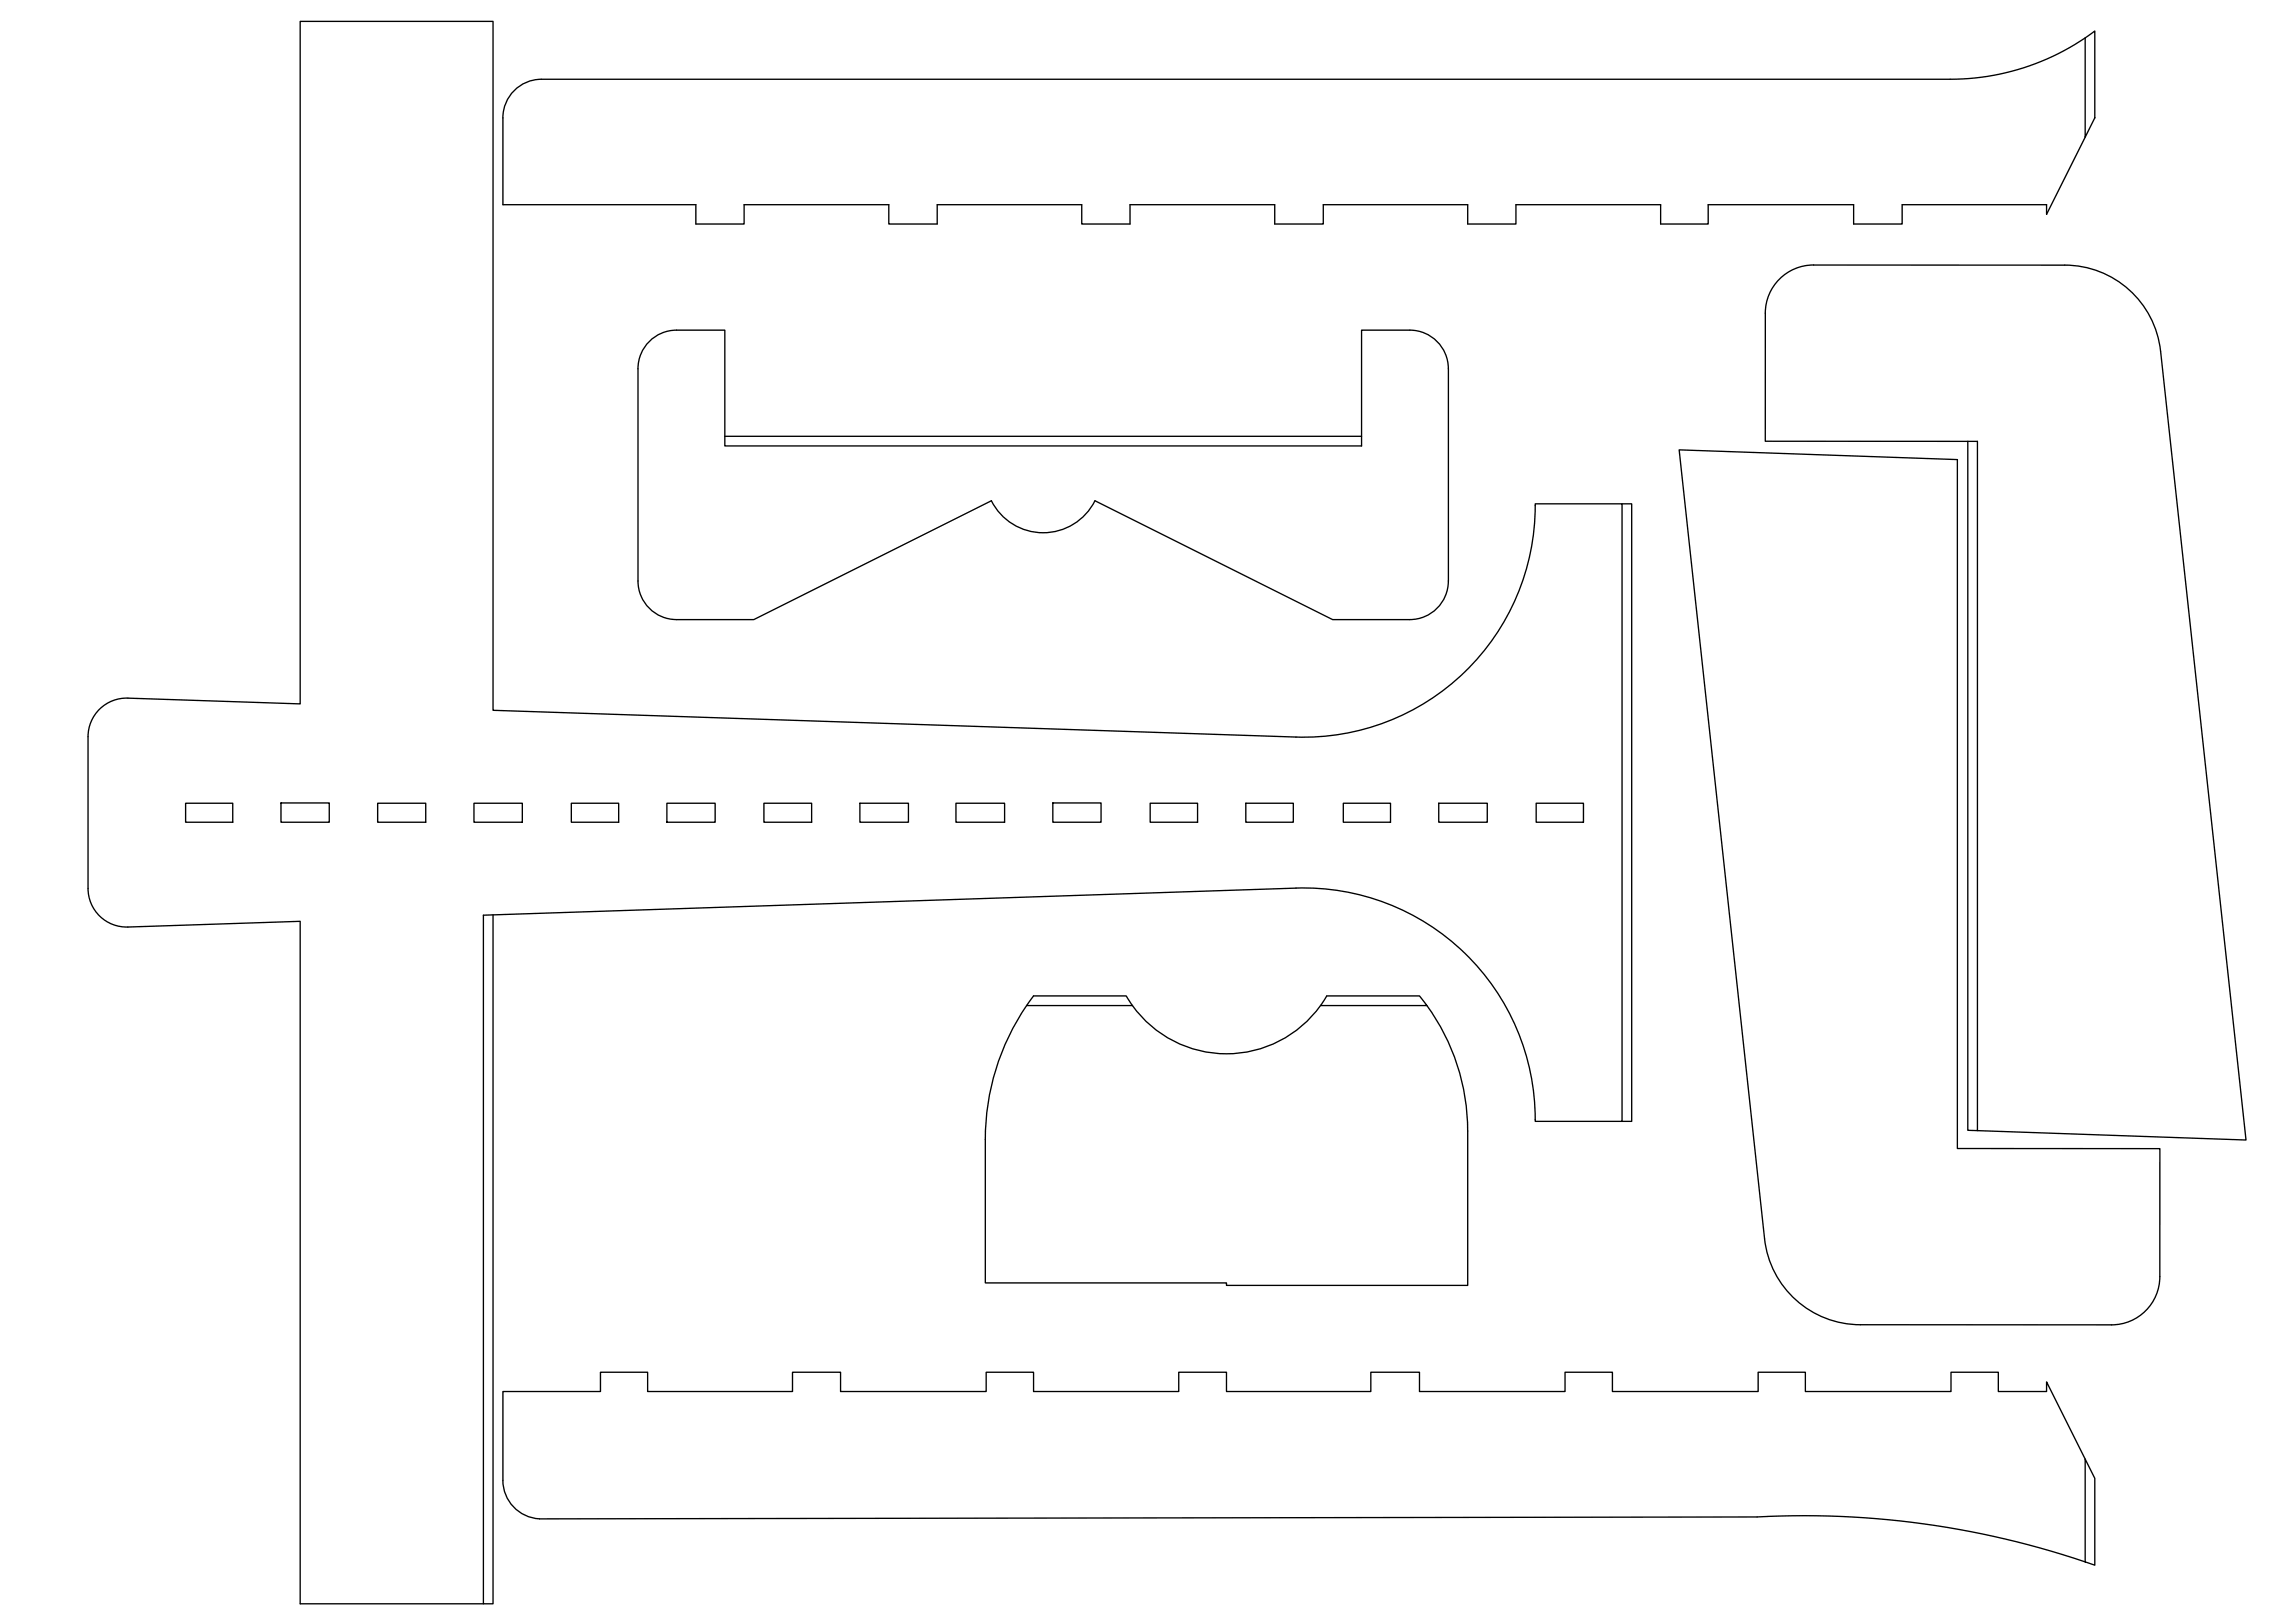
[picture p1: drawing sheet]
<svg xmlns="http://www.w3.org/2000/svg" width="1189mm" height="841mm" viewBox="0 0 1189 841" stroke-linecap="round" stroke-linejoin="round" font-family="sans-serif">
<!-- layer: Visible -->
<g fill="none" stroke="#000" stroke-width=".7">
<path d="M1081 20l5-4v45l-5 10zM1081 20a125 125 0 0 1-70 21h-731a20 20 0 0 0-19 20v45h100v10h25v-10h75v10h25v-10h75v10h25v-10h75v10h25v-10h75v10h25v-10h75v10h24v-10h76v10h25v-10h75v5l20-40M336 177a20 20 0 0 1 15-6h25v60h330v-60h25a20 20 0 0 1 20 20v110a20 20 0 0 1-20 20h-40l-124-62a30 30 0 0 1-26 17 30 30 0 0 1-27-17l-123 62h-40a20 20 0 0 1-20-20v-110a20 20 0 0 1 5-14zM376 226h330M870 233l144 5v357h105v67a25 25 0 0 1-25 25l-130-1a50 50 0 0 1-50-44zM1020 229v357h5v-357h-110v-67a25 25 0 0 1 25-25h130a50 50 0 0 1 50 45l44 409-139-5M841 261h5v320h-5M96 416h25v10h-25zM146 416h25v10h-25zM196 416h25v10h-25zM246 416h25v10h-25zM296 416h25v10h-25z"/>
<path d="M346 416h25v10h-25zM396 416h25v10h-25zM446 416h25v10h-25zM495 416h26v10h-26zM546 416h25v10h-25zM596 416h25v10h-25zM646 416h24v10h-24zM696 416h25v10h-25zM746 416h25v10h-25zM796 416h25v10h-25zM256 474v357h-5v-357l421-14a120 120 0 0 1 124 121h45v-320h-45a120 120 0 0 1-124 121l-416-14v-357h-100v354l-90-3a20 20 0 0 0-20 20v78a20 20 0 0 0 20 20l90-3v354h95M536 516h48l3 5h-55z"/>
<path d="M688 516h48l3 5h-55zM684 521a60 60 0 0 1-97 0M739 521a111 111 0 0 1 22 65v80h-125v-1h-125v-75a123 123 0 0 1 21-69M1081 756l-20-40v5h-25v-10h-25v10h-75v-10h-25v10h-75v-10h-25v10h-75v-10h-26v10h-74v-10h-25v10h-75v-10h-25v10h-75v-10h-25v10h-75v-10h-25v10h-50v46a20 20 0 0 0 19 20l631-1a455 455 0 0 1 175 25v-45l-5-10v53"/>
</g>
</svg>
